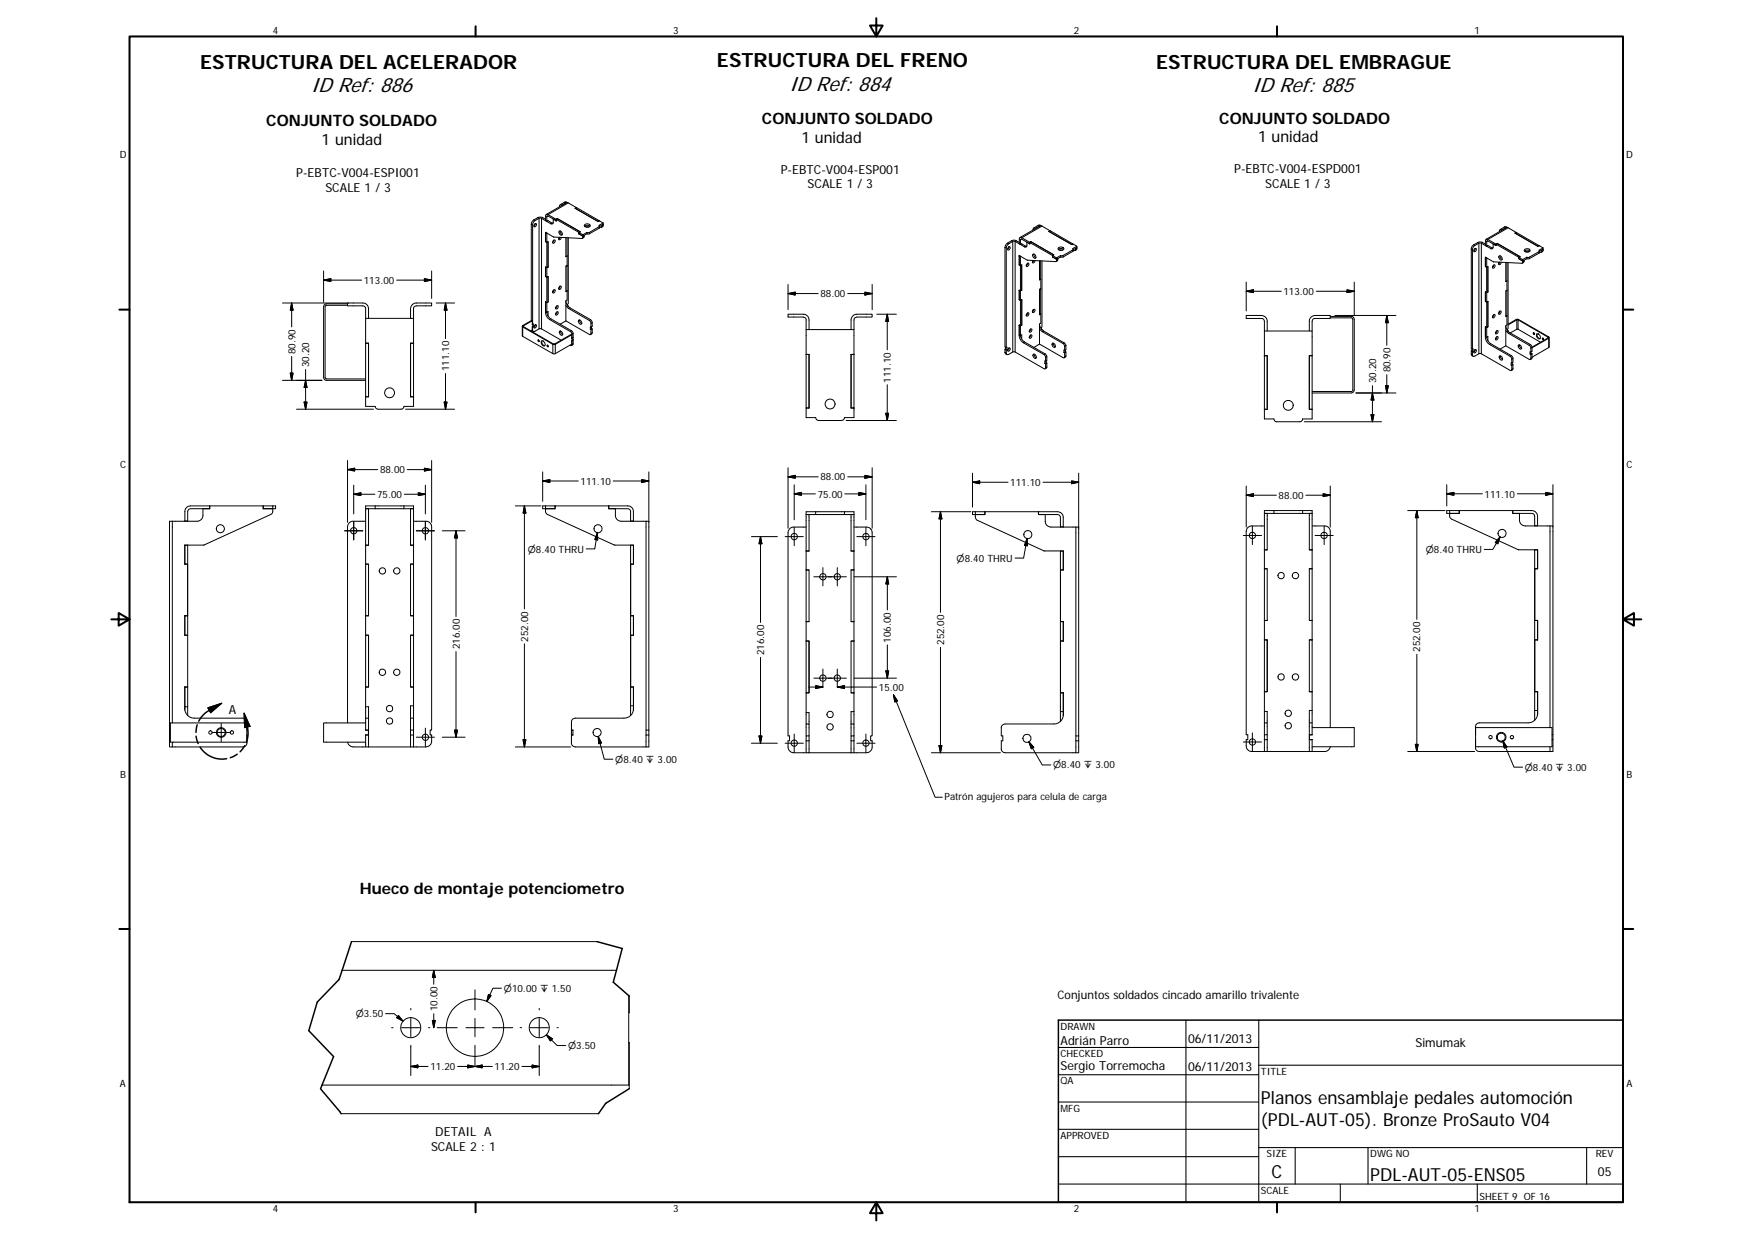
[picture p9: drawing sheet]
<svg xmlns="http://www.w3.org/2000/svg" width="420mm" height="297mm" viewBox="0 0 420 297" stroke-linecap="round" stroke-linejoin="round" font-family="sans-serif">
<defs><g id="words">
<g font-size="5">
<text x="74.5" y="22.1">ID Ref: 886</text>
<text x="189.2" y="21.8">ID Ref: 884</text>
<text x="300.3" y="22.1">ID Ref: 885</text>
</g>
<g font-size="4.7">
<text x="48" y="16.5">ESTRUCTURA DEL ACELERADOR</text>
<text x="171.9" y="16.1">ESTRUCTURA DEL FRENO</text>
<text x="277.2" y="16.5">ESTRUCTURA DEL EMBRAGUE</text>
</g>
<g font-size="4.3">
<text x="302.4" y="264.7">Planos ensamblaje pedales automoción</text>
<text x="302.4" y="269.9">(PDL-AUT-05). Bronze ProSauto V04</text>
<text x="304.9" y="282.4">C</text>
<text x="328.6" y="283.3">PDL-AUT-05-ENS05</text>
</g>
<g font-size="3.8">
<text x="182.7" y="29.8">CONJUNTO SOLDADO</text>
<text x="292.4" y="29.6">CONJUNTO SOLDADO</text>
<text x="63.9" y="30.2">CONJUNTO SOLDADO</text>
<text x="77.1" y="34.7">1 unidad</text>
<text x="192.2" y="34.3">1 unidad</text>
<text x="301.7" y="34.1">1 unidad</text>
<text x="86.3" y="214.3">Hueco de montaje potenciometro</text>
</g>
<g font-size="3">
<text x="187.2" y="41.6">P-EBTC-V004-ESP001</text>
<text x="296" y="41.4">P-EBTC-V004-ESPD001</text>
<text x="71" y="42.5">P-EBTC-V004-ESPI001</text>
<text x="78" y="46.1">SCALE 1 / 3</text>
<text x="193.7" y="45.2">SCALE 1 / 3</text>
<text x="303.4" y="45.1">SCALE 1 / 3</text>
<text x="54.9" y="171.1">A</text>
<text x="254.3" y="250.5">Adrián Parro</text>
<text x="284.9" y="250.1">06/11/2013</text>
<text x="339.5" y="251.1">Simumak</text>
<text x="254.3" y="256.5">Sergio Torremocha</text>
<text x="284.9" y="256.6">06/11/2013</text>
<text x="103.4" y="275.9">SCALE 2 : 1</text>
<text x="104.4" y="272.2">DETAIL A</text>
<text x="383.2" y="281.9">05</text>
</g>
<text font-size="2.8" x="253.6" y="239.6">Conjuntos soldados cincado amarillo trivalente</text>
<g font-size="2.4">
<text x="65.4" y="8">4</text>
<text x="161.4" y="8">3</text>
<text x="257.5" y="8">2</text>
<text x="353.6" y="8">1</text>
<text x="28.7" y="38">D</text>
<text x="390" y="38">D</text>
<text x="87.3" y="68">113.00</text>
<text x="196.8" y="71.3">88.00</text>
<text x="307.8" y="70.7">113.00</text>
<text x="70.8" y="84.9" transform="rotate(-90 70.8 84.9)">80.90</text>
<text x="74.2" y="88.1" transform="rotate(-90 74.2 88.1)">30.20</text>
<text x="107.7" y="89" transform="rotate(-90 107.7 89)">111.10</text>
<text x="333.4" y="89.3" transform="rotate(-90 333.4 89.3)">80.90</text>
<text x="213.6" y="91.7" transform="rotate(-90 213.6 91.7)">111.10</text>
<text x="330" y="91.9" transform="rotate(-90 330 91.9)">30.20</text>
<text x="28.8" y="112.2">C</text>
<text x="91.2" y="113.5">88.00</text>
<text x="390.1" y="112.2">C</text>
<text x="90.5" y="119.4">75.00</text>
<text x="139.2" y="116.2">111.10</text>
<text x="196.1" y="119.3">75.00</text>
<text x="196.8" y="115.2">88.00</text>
<text x="242.3" y="116.5">111.10</text>
<text x="306.6" y="119.6">88.00</text>
<text x="356" y="119.3">111.10</text>
<text x="110.2" y="155.6" transform="rotate(-90 110.2 155.6)">216.00</text>
<text x="126.7" y="153.8" transform="rotate(-90 126.7 153.8)">252.00</text>
<text x="213.6" y="154.1" transform="rotate(-90 213.6 154.1)">106.00</text>
<text x="226.4" y="154.6" transform="rotate(-90 226.4 154.6)">252.00</text>
<text x="183.3" y="157" transform="rotate(-90 183.3 157)">216.00</text>
<text x="340.6" y="156.3" transform="rotate(-90 340.6 156.3)">252.00</text>
<text x="210.8" y="165.6">15.00</text>
<text x="28.8" y="186.5">B</text>
<text x="226.5" y="191.9">Patrón agujeros para celula de carga</text>
<text x="390.1" y="186.5">B</text>
<text x="104.9" y="242.5" transform="rotate(-90 104.9 242.5)">10.00</text>
<text x="254.3" y="246.8">DRAWN</text>
<text x="103.2" y="256.5">11.20</text>
<text x="118.6" y="256.5">11.20</text>
<text x="254.3" y="253.4">CHECKED</text>
<text x="302.4" y="257.6">TITLE</text>
<text x="28.8" y="260.7">A</text>
<text x="254.3" y="259.9">QA</text>
<text x="390" y="260.7">A</text>
<text x="254.3" y="266.5">MFG</text>
<text x="254.3" y="273.1">APPROVED</text>
<text x="303.8" y="277.4">SIZE</text>
<text x="328.6" y="277.4">DWG NO</text>
<text x="382.7" y="277.4">REV</text>
<text x="302.4" y="286.2">SCALE</text>
<text x="354.8" y="287.7">SHEET 9 OF 16</text>
<text x="65.4" y="290.7">4</text>
<text x="161.4" y="290.7">3</text>
<text x="257.5" y="290.7">2</text>
<text x="353.6" y="290.7">1</text>
</g>
<g font-size="2.3">
<text x="126.6" y="132.5">⌀8.40 THRU</text>
<text x="229.4" y="134.7">⌀8.40 THRU</text>
<text x="341.9" y="132.6">⌀8.40 THRU</text>
<text x="147.5" y="182.9">⌀8.40 ↧ 3.00</text>
<text x="252.5" y="184.2">⌀8.40 ↧ 3.00</text>
<text x="365.7" y="184.8">⌀8.40 ↧ 3.00</text>
<text x="120.8" y="237.8">⌀10.00 ↧ 1.50</text>
<text x="85.3" y="243.9">⌀3.50</text>
<text x="136.2" y="251.5">⌀3.50</text>
</g>
</g></defs>
<g fill="none" stroke="#000" stroke-width=".24">
<path d="M127.4 53.7v23.2M127.4 53.7l.3 .2M127.7 53.9v23.9M128 52.7l.3 .2M128 52.7l-.5 .6-.1 .4M128.2 53.8l.1-.1a.24 .24 0 0 1 .3-.1 .24 .24 0 0 1 0 .4 .3 .3 0 0 1-.2 .4 .3 .3 0 0 1-.4-.3zM128.3 52.9l-.4 .4-.2 .6M128.4 53.6l-.4 .6M129 52.2l-1 .5M129 52.2l.5-.2 .6 .2M129 52.2l.3 .1v26.5M129.9 52.3l2.2 1.3"/>
<path d="M129.9 52.3v26.5M129.9 52.3h-.5l-1.1 .6M130.1 52.2l-.2 .1M130.1 52.2l.7 .4M130.8 57.9h.1M130.8 57.9l.3 .2M130.8 55.7l.3 .2M130.8 55.7h.1M131.1 58.1v6.1M131.1 55.9h.1M131.1 51.9l.2-.2 2.1 1.2M131.1 53.1l.3-.2 1 .6"/>
<path d="M131.1 58.1l.3-.2v6.1M131.1 51.9v1.2M131.1 55.9v2.2M131.4 51.8l-.3 .1M131.4 51.5l-.2-.1-.4 .2v1.3l.3 .2M131.4 51.5l2 1.1M132.4 53.5h.2M132.4 53.5l-.3 .1M132.7 57.7a.25 .25 0 0 1 .4-.1 .25 .25 0 0 1 0 .3 .32 .32 0 0 1-.2 .4 .32 .32 0 0 1-.4-.2zM132.9 57.6l-.1 .3-.3 .2M133.4 52.6l5.4 3.1M133.4 52.9l-.7-.4-.1 1-.2 .2-.3-.1"/>
<path d="M133.4 52.9v-.3l.3-.2 5.4 3.1M133.4 52.9h.1M133.4 52.6v.3M133.6 52.4h.1M133.6 52.4l5.5 3.1M133.6 52.4l-.2 .2M134.1 56.9a.3 .3 0 0 0-.2 .4 .3 .3 0 0 0 .4 .1l.3-.5M134.1 55.4a.56 .56 0 0 1 .7 .3 .56 .56 0 0 1-.2 .7 .74 .74 0 0 1-.5-1zM134.2 49.4v.2M134.2 56.9v.2M134.3 56.9l-.3 .4M134.4 55.4v.4l.4 .4"/>
<path d="M134.4 49l-.2 .3v.2M134.4 49l.3 .2M134.7 49.2l-.1 .1M134.7 49.2v.1M135.4 48.5l.3 .1M135.4 48.5l.3-.1 .3 .2M135.4 48.5l-1 .5M135.7 48.6l-1 .6M135.7 57v4.5M136 57v4.4l-.3 .1M136 48.6h-.3M136.3 48.6l-4.9 2.9"/>
<path d="M136.3 48.6h-.4l-4.9 2.8M136.3 57v15.8l-.2 .1v.4M136.3 48.6l1.9 1.2M137.9 49.9l.3-.1 5.5 3.1-.3 .2M137.9 49.9l5.5 3.2 .3-.2M138.2 49.8h.1M138.2 49.8l-.3 .1M138.8 56l1 .6M138.8 55.7v.3M138.8 56h.1M138.8 55.7l1 .6M139.1 55.5l-.3 .2"/>
<path d="M139.1 55.5h.1M139.1 55.5l-.3 .2v.3M139.8 56.9l-.2 .3-6.8-.4-2-1.1v2.2M139.8 56.6l.3-.2v.3M139.8 56.3v.6M140.1 56.7l-.4 .4M140.1 56.7l-.3 .2M140.2 53.9a.84 .84 0 0 1 1.4 .2 .8 .8 0 0 1-1.4-.1zM140.2 54.3l.6-.3 .7 .3M140.3 54.3l1 .1M140.7 56l-.9 .6M140.7 55.7h.6"/>
<path d="M140.7 56h.6M140.7 55.7l-.9 .6M140.7 55.7v.3M141.3 55.7v.3M143.7 54.4l-2.4 1.3M143.7 54.7l-2.4 1.3M143.7 54.4v.3M143.7 52.9h.1M143.7 52.9l.9 .6M143.8 54.5l-.1 .2M143.8 54.2v.3M144.4 54.3l-.2 .2h-.4"/>
<path d="M144.4 54.3v-.3l.2-.2-.8 .5M144.6 53.5v.6M144.6 54.1l-.2 .2M144.6 54.1l-.4 .4M144.6 53.5l-.9 .5 .1 .1-.1 .3M241 59.3l.3 .2M241 59.3v23.9l.3 .1M241.3 59.5v23.8M241.6 58.3l-.5 .5-.1 .5M241.6 58.3l.3 .2M241.9 59.2a.35 .35 0 0 1 .4 .3 .35 .35 0 0 1-.3 .4h-.1a.35 .35 0 0 1-.4-.3 .35 .35 0 0 1 .4-.4zM241.9 58.5l-.4 .3-.2 .7"/>
<path d="M242 59.2l-.4 .6M242.6 57.7l.5-.1 .6 .1M242.6 57.7l.3 .2v26.5M242.6 57.7l-1 .6M243.4 57.9l-.4-.1-1.1 .7M243.4 57.9v26.5M243.4 57.9l2.3 1.3M243.7 57.7l-.3 .2M243.7 57.7l.7 .4M244.7 57.5l.1-.2h.2l2 1.2M244.7 57.5v1.1M245 58.4l1 .6"/>
<path d="M245 57.3l-.3 .2M245 58.5l-.3 .1M245 57l-.3-.1-.3 .3v1.2l.3 .2M245 57l2 1.1M246 59l-.3 .2M246 59l.2 .1M247 58.1v.4M247 58.1l5.4 3.2M247 58.5l-.7-.4-.1 1-.5 .1M247.2 58l-.2 .1M247.2 58h.1M247.3 58l5.4 3.1"/>
<path d="M247.3 58l-.3 .1v.4M247.8 54.9v.2M248 54.6l-.2 .2 .1 .3M248 54.6l.3 .2M248.3 54.8l-.1 .1M248.3 54.8h.1M249 54l-1 .6M249 54l.6 .1M249 54l.3 .2M249.3 54.2l-1 .6M249.6 54.1l-.3 .1M249.9 54.2l-4.9 2.8"/>
<path d="M249.9 54.2l1.9 1.1M249.9 54.2l-.4-.1-4.9 2.9M251.5 55.5l.3-.2 5.5 3.2-.3 .1zM251.8 55.3h.1M251.8 55.3l-.3 .2 5.5 3.1 .3-.1M253.8 59.8l.5-.2 .8 .2M253.9 59.4l.1-.1a.68 .68 0 0 1 .7-.1 .68 .68 0 0 1 .4 .6 .83 .83 0 0 1-1.4-.2zM253.9 59.9h1M257.3 59.9l-2.4 1.4M257.3 59.9v.4M257.3 58.5l.9 .5M257.3 58.5h.1"/>
<path d="M257.4 59.8v.3M257.9 59.8v.2l-.5 .1M257.9 59.8v-.3l.3-.1-.8 .5M258.2 59l-.9 .6 .1 .1-.1 .2M258.2 59v.6M258.2 59.6l-.3 .2M258.2 59.6l-.4 .4M352.8 59.7v23.9l.3 .1M352.8 59.7l.3 .2M353.1 59.9v23.8M353.4 58.7l-.4 .4-.2 .6M353.4 58.7l.3 .2"/>
<path d="M353.6 59.8l.1-.2a.4 .4 0 0 1 .3 .5 .4 .4 0 0 1-.5 .2zM353.7 58.9l-.5 .5-.1 .5M353.8 59.6l-.4 .6M354.4 58.1l.3 .2v26.5M354.4 58.1l.3-.1 .8 .1M354.4 58.1l-1 .6M355.3 58.3v26.5M355.3 58.3l-.4-.1-1.2 .7M355.3 58.3l2.2 1.3M355.5 58.1l.7 .4M355.5 58.1l-.2 .2M356.5 57.9l.2-.2 2 1.2"/>
<path d="M356.5 57.9v1.1M356.8 58.8l1 .6M356.8 57.8l-.3 .1M356.8 58.9l-.3 .1M356.8 57.4h-.4l-.2 .4v1l.3 .2M356.8 57.4l1.9 1.1M357.8 59.4l-.3 .2M357.8 59.4l.2 .1M358.7 58.5v.4M358.8 58.8l-.1 .1M358.8 58.9l-.7-.4v.9l-.2 .3-.4-.1M358.8 58.5l5.4 3.2"/>
<path d="M359.1 58.4l-.4 .1M359.1 58.4h.1M359.1 58.4l5.4 3.1-.3 .2v.3M359.1 58.4l5.4 3.1M359.1 58.4l-.3 .1v.4M359.8 55l-.2 .1v.4v-.2M359.8 55l.3 .2M360.1 55.2l-.1 .1M360.1 55.2h.1M360.8 54.4l-1 .6M360.8 54.4l.6 .1-.3 .1M360.8 54.4l.3 .2"/>
<path d="M361.1 54.6l-1 .6M361.7 54.6l-4.9 2.8M361.7 54.6l1.9 1.1M361.7 54.6l-.4-.1-4.9 2.9M363.6 55.7h.1M363.6 55.7l-.3 .2 5.5 3.1M363.6 55.7l5.5 3.2-.3 .1M365.6 59.9l.2-.2a.65 .65 0 0 1 .7-.1 .65 .65 0 0 1 .4 .6 .72 .72 0 0 1-.8 .3 .72 .72 0 0 1-.5-.6zM369.1 58.9h.1M369.1 58.9l-.3 .1M369.1 58.9l.9 .5M370 59.4v.6"/>
<path d="M370 59.4l-.9 .6v.3M67.7 72.6h15.9M69.9 72.6l.4 1.8h-.7zM69.9 72.6v5.8M77.6 67.2l1.7-.4v.7zM77.6 67.2h9.1M77.6 65v7.4M83.3 72.8h-5l-.5 .3-.2 .3v17.3l.5 .5h9.6M83.3 73.2h-5.1l-.2 .2v17.2l.3 .2h9.4M87.7 76.3h11.5v6M87.7 76.3v21.1h2.3l.1 .5 .6 .2h5.6l.3-.1 .3-.6h2.3v-2.3M88.4 76.3v-2.3a1.36 1.36 0 0 0-1.4-1.4h-3.7v.7h3.7l.4 .2 .3 .4v2.4"/>
<path d="M95.1 67.2h8.4M99.2 76.3v-2.4l.2-.4 .5-.2h3.6v-.7h-3.6a1.39 1.39 0 0 0-1.4 1.4v2.3M101.8 66.8l1.7 .4-1.7 .3zM103.5 65v6.5M104.6 72.6h4.4M106.8 72.6v8.6M106.8 72.6l.4 1.8h-.7zM125.3 78.2l.1 2.4M125.4 78v.4M125.4 78l.1 .1-.1 .3M125.4 78.4v2.2M125.4 78.4l7.2 4.2"/>
<path d="M127.5 79.2l.4 .2M127.6 78.3l.1 .1M127.6 77.7l.1 .1M127.6 79l.1 .1M127.6 77.7v-.8l-2.1 1.4 7.2 4.2M127.6 77.7h.1M127.6 78.3v.8l-.3 .3M127.6 76.9l-.1-.1-2.1 1.2M127.7 77.8l.2-.1v.6M127.7 78.4v.7M127.8 78.2l.1 .1M127.8 77.7v.5l-.2 .1"/>
<path d="M127.9 78.3l-.2 .1M128.2 78h.1a.24 .24 0 0 1 .3-.1 .24 .24 0 0 1 0 .4 .3 .3 0 0 1-.2 .3 .3 .3 0 0 1-.4-.2zM128.4 77.9l-.4 .6M129.3 78.8l-1.1 .7h-.3l-.2-.4M129.3 78.8h.6M129.9 78.8l4.7 2.8M130.8 64l.3 .2M130.8 74.9a2.24 2.24 0 0 0 1 1.7M130.8 64v2.3M130.8 72.4v2.5M130.8 66.3l.3 .2 .3-.2M130.8 72.4l.3 .1"/>
<path d="M130.8 66.3h.1M130.8 64h.1M130.8 72.4h.1M130.8 66.3l.3 .1 .3-.1v6.1l-.3 .2M130.8 74.7l.3 .1M131 74.8l-.2 .1M131.1 74.8l.3-.1v1M131.1 64.2v10.7M131.1 74.8l.3 .9 .7 .7M131.4 64l-.3 .2M131.4 66.3h.1M131.4 64h.1"/>
<path d="M131.4 72.4h.1M131.4 66.3v6.1M131.4 72.4l-.3 .1M131.8 76.6l5 2.9M132.1 76.4l-.3 .2M132.1 76.4l4.9 2.9M132.7 69.6a.28 .28 0 0 1 .5-.1 .28 .28 0 0 1-.1 .5 .32 .32 0 0 1-.5 .2 .32 .32 0 0 1 0-.5zM132.9 69.4l-.1 .4-.3 .2M133.4 74.9a.24 .24 0 0 1 .4-.2 .24 .24 0 0 1 0 .4 .32 .32 0 0 1-.2 .4 .32 .32 0 0 1-.4-.2zM133.4 73.4a.25 .25 0 0 1 .4-.1 .25 .25 0 0 1 0 .4 .32 .32 0 0 1-.2 .4 .32 .32 0 0 1-.4-.2zM133.6 73.3l-.4 .6M133.6 74.7l-.4 .7"/>
<path d="M134.2 68.7v.3M134.2 79.4a.58 .58 0 0 1 .6 .3 .58 .58 0 0 1-.1 .7l-.5-.4zM134.3 68.6a.4 .4 0 0 1 .3 .5 .4 .4 0 0 1-.5 .3 .47 .47 0 0 1 .2-.8zM134.3 68.6l-.3 .6M134.4 79.4a.74 .74 0 0 0 .5 .8M135.7 76.9l-1.4 .8M135.7 72.3l.2 .6 .8 .9M135.7 73.3l.7 .7M135.7 76.9l5.7 3.3 .3-.3M136 69.7h.1M136 63.6h.1M136 63.6l-.3 .2"/>
<path d="M136 69.7l-.3 .2M136 61.4h.1M136 63.6l-.3 .2v6.1l.3-.2M136 61.4v10.5l-.3 .2v4.8M136 61.4l-.3 .1M136.2 73.3l.1 .1M136.3 73.4h-.1M136.3 73.4v.1M136.4 74l4.9 2.8M136.7 73.8l-.3 .2M136.7 73.8l4.9 2.8M136.8 79.5l.3 .6"/>
<path d="M137 79.3l.4 .6M137 79.3l-.2 .2M137.4 79.9l-.3 .2M137.4 79.9v1l-.3 .2M138.8 76.8a.59 .59 0 0 1 .6 .3 .59 .59 0 0 1-.1 .6l-.5-.3zM139 76.7a.78 .78 0 0 0 .5 .9M141.3 76.8l.4 .7M141.6 78.9l.1 .1M141.6 76.6l.4 .7M141.6 76.6l-.3 .2M141.7 78.4h-.1v.5M141.7 77.5v.9"/>
<path d="M141.7 79v.9M141.8 78.8l.2 .1M141.8 78.8l-.2 .1M141.8 78.4v.4M142 77.3l-.3 .2M142 79.8l-.4 .4M142 78.9l-.3 .1M142 77.3v1l-.3 .1M142 78.9v.9M142 79.8l-.3 .1M189 70.4l1.7-.4v.7zM189 70.4h7.2"/>
<path d="M189 68.2v6M193.3 79h11.5v6M193.3 79v21.1h2.3l.2 .5 .5 .2h5.5l.5-.2 .2-.5h2.3v-2.3M194 79v-2.3a1.36 1.36 0 0 0-1.4-1.4h-3.6v.7h3.6l.5 .2 .2 .4v2.4M203.3 70.4h5.9M204.8 79v-2.3l.1-.4 .6-.3h3.7v-.7h-3.7a1.44 1.44 0 0 0-1.4 1.4v2.3M207.4 70l1.8 .4-1.8 .3zM209.2 68.2v6M210.3 75.3h4.7M212.8 75.3l.3 1.8h-.7zM212.8 75.3v8.6M244.4 71.9h.1"/>
<path d="M244.4 77.9l.3 .2M244.4 71.9l.3 .1M244.4 77.9v2.6M244.4 61.3v2.2M244.4 63.5h.1M244.4 63.5l.3 .2M244.4 61.3l1.9 1.1 6.9 .3 .2-.3M244.4 61.3h.1M244.4 69.6l.3 .1M244.4 61.3l.3 .2M244.4 78h.1M244.4 71.8l.3 .2"/>
<path d="M244.7 63.7l.3-.2v6.1M244.7 61.5v2.2M244.7 69.7v10.8M244.7 72l.3-.2v6.2l-.3 .1M244.7 63.7v6M244.7 69.7l-.3-.1v2.3M244.7 61.4v.1M245 71.9h.1M245 69.6h.1M245 78h.1M245 63.5v6.1M245 69.6l-.3 .1"/>
<path d="M245 77.9l-.3 .2M245 71.9l-.3 .1M245 71.9v6M246.2 75.2a.29 .29 0 0 1 .5-.2 .29 .29 0 0 1-.1 .5l-.4 .3zM246.4 63.1h.2a.45 .45 0 0 1 0 .5 .45 .45 0 0 1-.5 .2zM246.5 75l-.4 .6M246.5 63.1l-.4 .6M247 79a.27 .27 0 0 1 .5-.1 .27 .27 0 0 1-.1 .5 .32 .32 0 0 1-.5 .2 .32 .32 0 0 1 .1-.5zM247.2 78.9l-.4 .5M247.7 61a.54 .54 0 0 1 .6 .3 .54 .54 0 0 1-.2 .7l-.4-.4zM247.7 62.5a.29 .29 0 0 0-.2 .3 .29 .29 0 0 0 .4 .2l.3-.5M247.8 62.5v.2"/>
<path d="M247.8 74.3v.3M247.8 74.3a.25 .25 0 0 1 .3-.1 .25 .25 0 0 1 .1 .3 .31 .31 0 0 1-.2 .4 .31 .31 0 0 1-.4-.2zM247.9 62.5l-.3 .4M247.9 74.2l-.3 .6M248 60.9a.74 .74 0 0 0 .4 .9M249.3 78.8l.7 .7M249.3 62.5v4.6M249.3 77.8l.4 1 .6 .6M249.5 75.3h.1M249.6 69.2h.1M249.6 69.2l-.3 .2M249.6 75.3l-.3 .1"/>
<path d="M249.6 66.9v.1M249.6 62.5v4.4l-.3 .2M249.6 67v10.5l-.3 .2v4.8M249.6 67l-.3 .1M249.6 69.2l-.3 .2v6.1l.3-.2M249.8 78.9l.1 .1M249.9 79h-.1M249.9 79h.1M249.9 62.5v15.9l-.2 .4M250 79.5l4.9 2.9M250.3 79.4l-.3 .1M250.3 79.4l4.9 2.8"/>
<path d="M252.4 61.6h.1M252.4 61.6l1 .6M252.4 61.3v.3M252.4 61.3l1 .5M252.7 61.1l-.3 .2v.3l1 .6M252.7 61.1h.1M252.7 61.1l-.3 .2M253.4 61.8v.6M253.4 62.2l.3-.2v.3M253.7 62.3l-.3 .1M253.7 62.3l-.4 .4M254.3 61.6l-.9 .6"/>
<path d="M254.3 61.3h.6M254.3 61.6h.6M254.3 61.3v.3M254.3 61.3l-.9 .5M254.9 61.3v.3M257.3 60.3l-2.4 1.3M257.4 60.1l-.1 .2M298.9 67.6v6.9M298.9 69.8l1.7-.3v.6zM298.9 69.8h8.4M303.2 79.4h11.5v5.9M303.2 79.4v21h2.3l.2 .5 .3 .2h5.9l.3-.2 .2-.5h2.3v-2.3"/>
<path d="M303.2 79.4v-2.4l-.3-.5-4-.2v-.7h3.6a1.44 1.44 0 0 1 1.4 1.4v2.4M314 79.4v-2.4a1.39 1.39 0 0 1 1.4-1.4h3.6v.7l-4.1 .2-.2 .5v2.4M315.7 69.8h9.1M319 76.2h5.1l.3 .3v17.1l-.3 .3h-9.4M319 75.9h5.2l.5 .3 .1 17.3-.3 .5-.4 .2h-9.4M320.1 75.6h14.7M323 69.5l1.8 .3-1.8 .3zM324.8 67.6v7.8M332.6 75.6v7.2M332.6 75.6l.3 1.8h-.6zM356.2 72.3h.1M356.2 70v2.3"/>
<path d="M356.2 78.3v2.6M356.2 63.9l.3 .2M356.2 70l.3 .1M356.2 61.7h.1M356.2 61.7l.3 .1v19.1M356.2 72.2l.3 .2M356.2 78.4h.1M356.3 70l.2 .1M356.5 64.1h.1M356.5 64.1l.3-.2v6.1M356.5 72.4l.3-.2v6.2l-.3 .1-.3-.1M356.8 72.3h.1"/>
<path d="M356.8 78.4h.1M356.8 78.3l-.3 .2-.3-.2M356.8 72.3l-.3 .1M356.8 72.3v6M356.8 70l-.3 .1M358.1 75.5l.2-.1a.38 .38 0 0 1 .2 .5 .38 .38 0 0 1-.6 .2zM358.1 63.6a.28 .28 0 0 1 .5 0 .28 .28 0 0 1-.1 .4 .31 .31 0 0 1-.5 .3 .31 .31 0 0 1 0-.6zM358.2 62.8h.1M358.2 62.8l-2-1.1v2.2M358.2 62.8l6.7 .3 .3-.2M358.3 75.4l-.4 .6M358.3 63.5l-.4 .6"/>
<path d="M358.9 79.3l.1-.1a.39 .39 0 0 1 .2 .6 .39 .39 0 0 1-.6 .1zM359 79.3l-.4 .6M359.5 61.4a.59 .59 0 0 1 .6 .3 .59 .59 0 0 1-.1 .7l-.2-.1a.76 .76 0 0 1-.3-.9zM359.5 62.9a.29 .29 0 0 0-.2 .3 .29 .29 0 0 0 .4 .2l.3-.5M359.6 62.9v.2M359.6 74.7v.3M359.7 74.6l.1-.1a.4 .4 0 0 1 .1 .6 .4 .4 0 0 1-.5 .1zM359.7 62.9l-.3 .4M359.7 74.6l-.3 .6M359.7 61.3a.76 .76 0 0 0 .5 .9M361.1 79.2l.7 .7M361.1 78.2l.3 .8 .7 .8"/>
<path d="M361.1 62.9v4.6M361.4 69.6h.1M361.4 67.3v.1M361.4 69.6l-.3 .2M361.4 75.7l-.3 .1M361.4 67.4v10.5l-.3 .2v4.8M361.4 67.4l-.3 .1M361.4 63v4.3l-.3 .2M361.4 69.6l-.3 .2v6.1l.3-.2M361.6 79.3l.1 .1M361.6 79.3v.1M361.7 63v15.8l-.2 .4"/>
<path d="M361.7 79.4h-.1M361.8 79.9l4.9 2.9M362.1 79.8l-.3 .1M362.1 79.8l4.9 2.8M363.6 76.6l-1.9 1.1M363.6 76.6h.6M363.6 76.6l.2 .1v2.2M363.8 78.9l-1.6 .9M363.8 78.9h.3M364.1 76.7l7.2 4.1M364.1 76.7v2.2M364.1 78.9l5.3 3.1"/>
<path d="M364.1 76.7l-.3-.1-2.1 1.3M364.2 76.6l7.2 4.2M364.2 76.6l-.1 .1M364.2 62l1 .6M364.2 61.7v.3M364.2 61.7l1 .5M364.5 61.5h.1M364.5 61.5l-.3 .2M365.2 62.6l.3-.2v.3M365.2 62.2v.7M365.5 62.7l-.3 .2M365.5 62.7l-.4 .4"/>
<path d="M365.6 60.2l.5-.2 .8 .2M365.7 60.3h1M366.2 61.7h.5M366.2 62h.5M366.2 61.7l-1 .5M366.2 61.7v.3M366.2 62l-1 .6M366.7 61.7v.3M367.8 79.8l.2 .3M369.1 60.3l-2.4 1.4M369.1 60.7l-2.4 1.3M369.1 60.3v.4"/>
<path d="M369.2 60.2v.3M369.2 60.5l-.1 .2M369.7 60.2v.3h-.5M369.7 60.2v-.3l.3-.1-.8 .5M370 60l-.3 .2M370 60l-.4 .5M67.7 91.2h9.5M69.6 89.5h.7l-.4 1.7zM69.9 85.4v5.8M71.1 98.1h18.5M72.9 96.4h.7l-.3 1.7zM73.3 91.2l.3 1.7h-.7z"/>
<path d="M73.3 88.6v9.5M87.7 95.1h.7zM87.7 82.3h.7v12.8M87.7 82.3h.7M97.3 98.1h11.7M98.5 95.1h.7M99.2 82.3h-.7M99.2 82.3v12.8h-.7M99.2 82.3h-.7v12.8M99.2 95.1h.1M106.5 96.4h.7l-.4 1.7zM106.8 89.6v8.5"/>
<path d="M125.4 80.6l7.2 4.2M129.1 81.5l.2 .3M129.8 81.9a.65 .65 0 0 1 .8 .2 .65 .65 0 0 1-.1 .9h-.1a.98 .98 0 0 1-.6-1.1zM130 81.7a.87 .87 0 0 0 .7 1.2M131.2 82.7l.3 .3-.1 .2-.2-.2zM131.3 82.7l.2 .4M132.6 84.8h.6M132.6 82.5h.6M132.6 82.6v2.2M132.7 82.5h.3M132.7 82.5h-.1M133 82.5h.2"/>
<path d="M133.2 82.5v2.3M137.1 82.6l-.1 .2h-.3M137.1 81.1v-.9h-.1l-4 2.3M137.1 81.7v.8l-3.9 2.3M137.1 80.2l-3.9 2.3M137.1 81.7h.1M137.1 81.1h.1M137.1 80.1v1M137.1 81.7v.9M137.4 80.9v.6M137.4 81.5l-.3 .2M137.4 81.5h.1"/>
<path d="M137.4 82.4l-.4 .4M137.4 82.4l-.3 .2M137.4 81.5v.9M193.3 97.8h.7zM193.3 85h.7v12.8M204.1 97.8h.7M204.1 85v12.8M204.1 85h.7M204.8 97.8h.1M204.8 85h-.7M204.8 85v12.8h-.7M212.4 99.1h.7l-.3 1.7z"/>
<path d="M212.8 92.2v8.6M241 84.5l.1 .3 .4 .2M241 84.5l.3 .1M241 83.7v.8M241 83.7l.3 .2M241.2 83.2v.4M241.2 83.6l.3 .2M241.2 83.6l-.2 .1M241.3 83.3l.2-.1v.6M241.3 83.9v.7M241.5 83.8l-.2 .1M241.9 83.5v-.1a.37 .37 0 0 1 .3 .6 .37 .37 0 0 1-.6 .1z"/>
<path d="M242 83.4l-.4 .6M242.9 84.4h.5M242.9 84.4l-1.3 .6h-.2l-.1-.4M243.4 84.4l7 4h.2l.2-.2M244.4 80.5a2.19 2.19 0 0 0 1 1.7M244.4 80.3l.3 .1M244.6 80.4l-.2 .1M244.7 80.4l.3 .8 .7 .8M244.7 80.4l.3-.1v1M245.4 82.2l5 2.8M245.7 82l-.3 .2M245.7 82l4.9 2.9"/>
<path d="M247 80.4a.25 .25 0 0 1 .4-.1 .25 .25 0 0 1 0 .4 .33 .33 0 0 1-.2 .4 .33 .33 0 0 1-.4-.2zM247.2 80.3l-.4 .6M247.8 85a.58 .58 0 0 1 .6 .2 .58 .58 0 0 1-.1 .8l-.4-.4zM248 84.9l.1 .5 .4 .4M249.3 82.5l-1.3 .8M249.3 82.5l5.6 3.2 .3 .1 .1-.3M250.4 85l.4 .7M250.6 87.1l.2 .1M250.6 84.9l-.2 .1M250.6 84.9l.4 .6M250.8 85.7v.9M250.8 87.2v1"/>
<path d="M250.8 86.6l-.2-.1v.6M250.9 87h.1M250.9 87l-.3 .1M250.9 86.6v.4M251 85.5l-.2 .2M251 88l-.2 .2M251 88l-.4 .4M251 87l-.2 .2M251 85.5v1l-.2 .1M251 87v1M252.3 82.3a.59 .59 0 0 1 .7 .3 .59 .59 0 0 1-.1 .7 .79 .79 0 0 1-.6-1zM252.6 82.3l.1 .5 .4 .3"/>
<path d="M254.9 82.4l.4 .7M255.2 84.5l.1 .1M255.2 82.2l-.3 .2M255.2 82.2l.4 .7M255.3 83.1v.9M255.3 84l-.1-.1v.6M255.3 84.6v.9M255.5 84.3l.1 .1M255.5 84.3l-.3 .2M255.5 83.9v.4M255.6 82.9l-.3 .2M255.6 85.4l-.3 .1"/>
<path d="M255.6 85.4l-.4 .4M255.6 84.4l-.3 .2M255.6 82.9v.9l-.3 .2M255.6 84.4v1M303.2 85.3h.7v12.8h-.7M303.2 85.3h.1M303.2 98.1h.7M314 85.3h.7M314 85.3v12.8h.7M314.7 85.3v12.8h-.7M325.2 94.2h9.6M328.8 99.4h.7l-.4 1.7z"/>
<path d="M329.1 94.2l.4 1.7h-.7zM329.1 92.5v8.6M332.3 92.5h.6l-.3 1.7zM332.6 89.8v4.4M352.8 84.9l.3 .1M352.8 84.9l.1 .3 .4 .2M352.8 84.1v.8M352.8 84.1l.3 .2M353 83.7v.4M353 84.1l.3 .1M353 84.1h-.2M353.1 83.7l.2-.1v.6"/>
<path d="M353.1 84.3v.7M353.3 84.2l-.2 .1M353.6 84l.1-.2a.4 .4 0 0 1 .3 .5 .4 .4 0 0 1-.5 .3zM353.8 83.8l-.4 .6M354.7 84.8h.6M354.7 84.8l-1.3 .6-.3-.4M355.3 84.8l6.9 4h.3l.1-.2M356.2 80.9v.2a2.23 2.23 0 0 0 1 1.5M356.2 80.7l.3 .1M356.4 80.8l-.2 .1M356.5 80.8l.3 .8 .7 .8M356.5 80.8l.3-.1v1"/>
<path d="M357.2 82.6l5 2.8M357.5 82.4l4.9 2.9M357.5 82.4l-.3 .2M358.7 80.9a.3 .3 0 0 1 .5-.2 .3 .3 0 0 1 0 .5l-.5 .3zM359 80.7l-.4 .6M359.6 85.3l.4 .1a.43 .43 0 0 1 .4 .5 .43 .43 0 0 1-.5 .4l-.1-.1a.66 .66 0 0 1-.2-.9zM359.8 85.3l.1 .4 .4 .5M361.1 82.9l5.7 3.3 .3-.3M361.1 82.9l-1.4 .8M362.2 85.4l.4 .7M362.4 87.5l.2 .1M362.4 85.3l-.2 .1"/>
<path d="M362.4 85.3l.4 .6M362.6 87h-.2v.5M362.6 86.1v.9M362.6 87.6v1M362.7 87.4h.1M362.7 87.4l-.3 .1M362.7 87v.4M362.8 85.9l-.2 .2M362.8 87.4l-.2 .2M362.8 85.9v1l-.2 .1M362.8 87.4v1M362.8 88.4l-.2 .2"/>
<path d="M362.8 88.4l-.4 .4M364.2 82.7l.4 .1a.44 .44 0 0 1 .4 .5 .44 .44 0 0 1-.5 .4l-.1-.1a.66 .66 0 0 1-.2-.9zM364.4 82.7v.4l.5 .4M366.7 82.8l.4 .7M367 82.6l.4 .7M367 82.6l-.3 .2M367.1 84.4v.6l.3-.2M367.1 85v.9M367.1 84.4l-.1-.1v.6l.1 .1M367.1 83.5v.9M367.4 84.8h.1M367.4 83.3l-.3 .2"/>
<path d="M367.4 84.8l-.3 .2M367.4 83.3v.9l-.3 .2M367.4 84.8v1M367.4 85.8l-.3 .1M367.4 85.8l-.4 .4M368.5 80.1a.7 .7 0 0 1 .8 .3 .7 .7 0 0 1-.1 .9 .89 .89 0 0 1-.7-1.2zM368.7 80a.91 .91 0 0 0 .6 1.2M369.9 81l.2 .2v.3l-.2-.1zM370 81l.2 .4M371.3 81l.1 .1M371.3 81l-3.9 2.2M371.3 80.8v.2"/>
<path d="M371.4 80.8h-.1M371.4 80.8v.3M371.4 83.3l-4 2.3M371.4 81.1v2.2M371.4 81.1l-4 2.3M371.5 80.9l-.1 2.4M83.3 112.6l1.8-.4v.7zM83.3 112.6h7.3M83.3 110.4v14.8M84.8 116.3v6.9M84.8 118.5l1.7-.4v.7zM84.8 118.5h5.1"/>
<path d="M100.3 118.1l1.7 .4-1.7 .3zM101.8 112.2l1.7 .4-1.7 .3zM102 116.3v6.9M102 118.5h-5M103.5 112.6h-5.8M103.5 110.4v14.8M130.1 115.3l1.8-.3v.7zM130.1 115.3h8.6M130.1 113.1v7.1M147.1 115.3h8.5M153.9 115l1.7 .3-1.7 .4zM155.6 113.1v12.1"/>
<path d="M189 114.3l1.7-.3v.7zM189 114.3h7.2M189 112.1v14.5M190.5 118.4l1.7-.4v.7zM190.5 118.4h5M190.5 116.2v8.4M202.9 100.8h12.1M203.3 114.3h5.9M206 118l1.7 .4-1.7 .3zM207.4 114l1.8 .3-1.8 .4zM207.7 118.4h-5.1M207.7 116.2v8.4"/>
<path d="M209.2 112.1v14.5M233.2 113.4v8.2M233.2 115.6l1.7-.3v.7zM233.2 115.6h8.6M250.1 115.6h8.6M257 115.3l1.7 .3-1.7 .4zM258.7 113.4v13.2M298.9 116.5v9.9M298.9 118.7l1.7-.3v.6zM298.9 118.7h7.2M312.8 101.1h18.5M317.3 118.4l1.7 .3-1.7 .3z"/>
<path d="M319 116.5v9.9M319 118.7h-5.8M347 116.2v5.1M347 118.4l1.7-.4v.7zM347 118.4h8.5M370.7 118l1.7 .4-1.7 .3zM372.4 116.2v10.2M372.4 118.4h-8.5M41.3 125v48.3M41.3 125h-.7v54.1h.7M44.3 135.3h.7v12.3h-.7v4.7M44.3 135.2h.7v12.4"/>
<path d="M44.3 124.9h.7M45 130.7v4.5M50.3 122h-4.6l-.4 .1-.3 .6v2.3M50.3 121.3v.7zM50.3 122h-1.6v1.6a1.39 1.39 0 0 1-1.4 1.4h-6M63.1 121.3v.7zM65.4 121.3h-19.7a1.36 1.36 0 0 0-1.4 1.4v2.3M65.4 121.3h.7v.7h-3M65.4 121.3v1.4l-.4 .6-16.1 7.4h-4.6v4.6M82.6 127.3h4.4M84.8 125.1v4.3M87.7 122h2.3"/>
<path d="M87.7 130.7h.7M87.7 125h-3a1.32 1.32 0 0 0-1.4 1.3v47M88.4 130.7h-.7M88.4 122v8.7M88.4 135.3l-.7-.1h.7v12.4h-.7M90 121.3h6.9M90 121.3h-2.3v50.9M90 122h6.9M90 121.3v.7M96.9 121.3h2.3v13.9M96.9 122h2.3M96.9 121.3v.7"/>
<path d="M98.5 122v8.7M98.5 130.7h.7M98.5 135.2h.7M98.5 135.2v12.4h.7M99.2 135.3v12.3h-.7M99.2 135.2l-.7 .1M99.2 130.7h.1M99.2 125h2.9a1.32 1.32 0 0 1 1.4 1.3v48.7h-.3v1.2h.3v1.5a1.44 1.44 0 0 1-1.4 1.4h-2.9M99.8 127.3h4.4M102 125.1v4.3M106.1 127.3h5.4M109.4 127.3l.3 1.7h-.7z"/>
<path d="M109.4 127.3v20.5M123.6 121.3h6.1M125.8 121.3l.3 1.7h-.7zM125.8 121.3v24.7M130.8 121.3h-.7v.7h.7M130.8 121.3h2.3v.7h-2.3M130.8 121.3v.7M143.3 127.7v1.8l-.6-.2zM143.3 127.7l-.7 3.9h-2M146 121.3v.7h1.6v1.6a1.39 1.39 0 0 0 1.4 1.4h5.9M146 121.3h-12.9v.7h-2.3v.5l.4 .8 16.2 7.4h4.5v4.6h-.7v12.3h.7v4.7M146 121.3h4.5a1.36 1.36 0 0 1 1.4 1.4v2.3"/>
<path d="M146 121.3v.7h4.5l.5 .1 .2 .4v2.4M151.2 135.2v12.4h.7M151.2 130.7h.7v4.5h-.7zM151.9 124.9l-.7 .1M154.9 125v50M154.9 125h.7v54.1h-.7M180.2 128.7h6.2M182.4 128.7v20.5M182.4 128.7l.3 1.7h-.7zM188.3 128.7h4.3M190.5 126.5v4.3M193.3 132.1h.7"/>
<path d="M193.3 123.4h2.3M193.3 126.4h-2.9a1.32 1.32 0 0 0-1.4 1.3v48.7h.3v1.2h-.3v1.5a1.39 1.39 0 0 0 1.4 1.4h2.9M194 132.1h-.7M194 123.4v8.7M194 132.1h.1M194 136.7l-.7-.1h.7v12.4h-.7M195.2 138.3h7.8M195.6 122.7h-2.3v50.9M195.6 122.7v.7M195.6 122.7h6.9M195.6 123.4h6.9M197.3 136.1v4.4"/>
<path d="M200.8 136.1v4.4M202.5 122.7v.7M202.5 122.7h2.3v13.9M202.5 123.4h2.3M204.1 136.6v12.4h.7M204.1 132.1h.7M204.1 136.6h.7M204.1 132.1h.1M204.1 123.4v8.7M204.8 126.4h3a1.32 1.32 0 0 1 1.4 1.3v48.7h-.4v1.2h.4v1.5a1.39 1.39 0 0 1-1.4 1.4h-3M204.8 132.1h.1M204.8 136.7v12.3h-.7"/>
<path d="M204.8 136.6l-.7 .1M204.8 138.3h10.2M205.5 128.7h4.4M207.7 126.5v4.3M212.8 138.3l.3 1.7h-.7zM212.8 138.3v7.9M223.4 122.7h9.4M225.5 122.7v24.1M225.5 122.7l.4 1.7h-.7zM233.9 122.7h-.7v.7h.7M233.9 122.7v.7M236.2 122.7v.7h-2.3"/>
<path d="M236.2 122.7h-2.3M246.3 129.1l.1 1.8-.7-.2zM246.3 129.1l-.8 4.7h-2.1M249 122.7h4.6a1.36 1.36 0 0 1 1.4 1.4v2.3M249 122.7h-12.8v.7h-2.3v.5l.4 .8 16.1 7.4h4.6v4.6h-.7v12.3h.7v4.7M249 122.7v.7h1.7v1.6a1.35 1.35 0 0 0 1.3 1.4h6M249.1 122.7v.7h4.5l.5 .1 .2 .4v2.4M254.3 132.1h.7M254.3 132.1v4.5M254.3 136.6v12.4h.7M255 132.1v4.5h-.7M255 126.3l-.7 .1"/>
<path d="M258 126.4v50M258 126.4h.7v54.1h-.7M298.2 128.4h4.3M300.3 126.2v4.4M303.2 136.3h.7v12.5h-.7M303.2 131.8h.7M303.2 123.1h2.3M303.2 126.1h-3a1.35 1.35 0 0 0-1.3 1.3v48.7h.3v1.2h-.3v1.5a1.33 1.33 0 0 0 1.3 1.4h3M303.2 136.4h.7M303.9 131.8h-.7M303.9 131.8h.1M303.9 123.1v8.7"/>
<path d="M305.5 122.4h-2.3v50.9M305.5 122.4v.7M305.5 122.4h6.9M305.5 123.1h6.9M312.4 122.4h2.3v13.9M312.4 123.1h2.3M312.4 122.4v.7M314 131.8h.7M314 131.8h.1M314 123.1v8.7M314.7 136.3h-.7v12.5l.7-.1v24.6M314.7 126.1h3a1.29 1.29 0 0 1 1.3 1.3v47"/>
<path d="M314.7 131.8h.1M314.7 136.4v12.3h-.7M314.7 136.3l-.7 .1M315.4 128.4h4.3M317.6 126.2v4.4M337.6 122.4h8.9M339.8 122.4l.3 1.7h-.7zM339.8 122.4v26.1M347.7 122.4h2.2v.7h-2.2M347.7 122.4h-.7v.7h.7M347.7 122.4v.7M359.7 128.7l-1.7 3h-2.1"/>
<path d="M359.7 128.7l-.5 1.7-.6-.4zM362.8 122.4h-12.8v.7h-2.3v.7l.5 .7 15.9 7.3h4.7v4.6h-.7v12.3h.7v4.7h-.7v12.4h.7v5.2a2.24 2.24 0 0 1-2.3 2.3h-11.7a.94 .94 0 0 0-.9 .9v5.1a.94 .94 0 0 0 .9 .9h16.9M362.8 122.4v.7h1.6v1.6a1.39 1.39 0 0 0 1.4 1.4h5.9M362.8 122.4h4.6a1.36 1.36 0 0 1 1.3 1.4v2.3M362.8 122.4v.7h4.6l.4 .1 .2 .6v2.2M368 136.3v12.5h.7v4.6M368 131.8h.7M368 136.3h.7M368 131.8v4.5M368.7 131.8v4.6M368.7 126l-.7 .1M371.7 126.1h.7v54.1h-.7"/>
<path d="M371.7 126.1v48.3M44.3 152.3h.7v12.4h-.7v5.5M44.3 147.6h.7M45 147.6v4.7h-.7M87.7 147.6h.7M98.5 152.3h.7h-.7v12.4h.7M99.2 147.6v24.6M109.4 156.2v20.5M125.8 154.3v24.8M151.2 147.6v23.9M151.2 152.3h.7M151.9 152.3h-.7v12.4h.7v5.5"/>
<path d="M182.4 157.6v20.6M193.3 149h.7M204.1 153.7h.7h-.7v12.4h.7M204.8 149v24.6M212.8 154.6v8M225.5 155.2v25.3M254.3 153.7h.7M254.3 149v23.9M255 153.7h-.7v12.4h.7v5.5M303.2 153.4h.7v12.5h-.7M303.2 153.4h.7v12.4h-.7M314 153.4h.7"/>
<path d="M314.7 153.4h-.7v12.5h.7M339.8 156.9v23.3M368 153.4h.7M368 148.8v23.9M40.6 176.2h.3M40.6 175h.3M40.9 173.3h18.3v4.6h-18.3zM41.3 177.9v1.2M44.3 169.9a2.28 2.28 0 0 0 2.3 2.3h11.7a.9 .9 0 0 1 .9 .9v1.9M44.3 169.4h.7M44.3 164.7h.7M45 164.7v6.8"/>
<path d="M49.8 169.7l3.4-1.1-2.7 2.3zM50.9 175.6h4.3M53.1 173.4v4.4M53.2 168.6l-3 1.7M58.5 171l.8 3.3M58.5 171l1.5 3.1-1.3 .4zM59.2 176.2v1.9a.98 .98 0 0 1-.9 1h-17M83.3 177.9a1.48 1.48 0 0 0 1.4 1.2h3M87.7 169.4h.7v2.8M87.7 173.3h-10.1v4.6h10.1M87.7 172.2h.7v6.9h-.7v-2.9h.7v-1.2h-.7zM87.7 164.7h.7v-12.4h-.7h.7v12.4h-.7"/>
<path d="M87.7 175h.7M88.4 179.1h10.8M98.5 172.2v2.8M98.5 176.2v2.9M98.5 172.2h.7v6.9M98.5 176.2h.7M98.5 164.7h.7M99.2 175h-.7v1.2M99.2 169.2h-.7v3M99.8 176.7h4.4M102 174.6v4.3M106.1 176.7h5.4"/>
<path d="M109 175h.7l-.3 1.7zM123.6 179.1h13.3M125.4 177.3h.7l-.3 1.8zM137 175h.4v1.2h-.4M137 175h.4M143.5 176.6l1.4 5.4h2.1M143.5 176.6l.7 1.5-.6 .2zM151.2 169.2h.7M151.2 164.7h.7M151.9 169.9a2.28 2.28 0 0 1-2.3 2.3h-11.6a.87 .87 0 0 0-1 .9v5a.94 .94 0 0 0 1 1h16.9M154.9 176.2v2.9M154.9 176.2h.7"/>
<path d="M155.6 175h-.7v1.2M180.2 178.2h6.2M182 176.4h.7l-.3 1.8zM188.3 178.2h4.3M190.5 176v4.4M193.3 170.8h.7v2.8M193.3 177.6h.7M193.3 176.4v-2.8h.7v6.9M193.3 177.6v2.9h.7M193.3 166.1h.7v-12.4h-.7h.7v12.4h-.7M193.9 164.7h3.4M194 176.4h-.7v1.2"/>
<path d="M195.2 162.6h7.8M195.6 164.4l1.7 .3-1.7 .4zM197.3 160.4v4.4M200.8 164.7l1.7-.3v.7zM200.8 160.4v4.4M204.1 173.6h.7v6.9M204.1 177.6h.7M204.1 166.1h.7M204.1 173.6v2.8M204.1 177.6v2.9M204.8 170.6h-.7v3M204.8 176.4h-.7v1.2"/>
<path d="M204.8 162.6h10.2M205.5 178.2h4.4M207.7 176v4.4M210.2 164.7h-9.4M212.4 160.8h.7l-.3 1.8zM214.3 166.6l.9 1.4-.6 .3zM214.3 166.6l9.9 24.5h1.8M225.2 178.7h.7l-.4 1.8zM246.7 177.8l1.2 1.4-.6 .3zM246.7 177.8l3.2 5.6h2.1M254.3 166.1h.7M254.3 170.6h.7"/>
<path d="M255 171.3a2.24 2.24 0 0 1-2.3 2.3h-11.7a.94 .94 0 0 0-.9 .9v1.9h.4v1.2h-.4v1.9a.94 .94 0 0 0 .9 1h17M258 177.6h.7M258 177.6v2.9M258.7 176.4h-.7v1.2M298.2 177.9h4.3M300.3 175.7v4.4M303.2 170.6h.7v2.7M303.2 177.3h.7M303.2 176.1v-2.8h.7v6.9M303.2 177.3v2.9h.7M303.9 176.1h-.7v1.2M314 173.3h.7v2.9"/>
<path d="M314 165.8h.7M314 173.3v2.8M314 177.3v2.9M314.7 170.3h-.7v3M314.7 176.1h-.7v1.2h.7M314.7 176.2h-.7v1.1h.7v2.9M314.7 174.4h10.1v4.6h-10.1M319 179a1.42 1.42 0 0 1-1.3 1.2h-3M339.4 178.5h.7l-.3 1.7zM353.9 177.3h.1M353.9 176.1h.1M353.9 174.4h18.3v4.6h-18.3"/>
<path d="M360.4 177.6l1 1.5-.6 .2zM360.4 177.6l2.7 6.3h2.1M368 165.9h.7M368 170.3h.7M368.7 165.8v5.5M371.7 179v1.2M372.2 177.3h.2M372.2 176.1h.2M194 180.5h10.8M223.4 180.5h16.5M303.9 180.2h10.8M337.6 180.2h16.1"/>
<path d="M82.1 232.6h65.7M84.3 225.7h58.9M104 232.6v3.4M104 232.6l.4 1.7h-.7zM113.9 237.3v4.8M117.1 238.4l.7 .3-1.1 1.4zM120.3 236.9h-2.1l-1.5 3.2M150.8 238.7v21.4h-73.6M150.9 238.8v4h-.1M92.5 243h2l2.2 1.8M93.9 246.4h.4M95.6 243.5l1.1 1.3-1.6-.8z"/>
<path d="M96.3 246.4h4.4M98.5 255.7l1.7-.4v.7zM98.5 255.7h4.2M98.5 241.8v.3M98.5 244.2v4.4M98.5 250.6v7.3M102.8 246.4h.3M103.7 244.6h.7l-.4 1.8zM104 243v3.4M104.8 246.4h4.9M109.7 255.7h8.4M111.7 246.4h4.4"/>
<path d="M112.2 255.3l1.7 .4-1.7 .3zM113.9 255.7l1.7-.4v.7zM113.9 244.2v4.4M113.9 250.6v4.8M118.1 246.4h4.9M124.7 246.4h.4M125.2 255.7h4.1M127.1 246.4h4.4M127.6 255.3l1.7 .4-1.7 .3zM129.3 241.8v.3M129.3 244.2v4.4M129.3 250.6v7.3"/>
<path d="M131 248.1l2.6 2.6h2.1M131 248.1l1.5 .9-.5 .6zM133.6 246.4h.3M150.8 250h.1v11M81.8 267h61.7"/>
<circle cx="367.9" cy="80" r=".2"/>
<circle cx="93.4" cy="94.2" r="1.18"/>
<circle cx="129.2" cy="81.7" r=".19"/>
<circle cx="199.1" cy="96.9" r="1.18"/>
<circle cx="308.9" cy="97.2" r="1.18"/>
<circle cx="52.8" cy="126.8" r=".97"/>
<circle cx="84.8" cy="127.2" r=".75"/>
<circle cx="91.7" cy="136.9" r=".77"/>
<circle cx="95.2" cy="136.9" r=".76"/>
<circle cx="102" cy="127.2" r=".75"/>
<circle cx="143.4" cy="126.8" r=".96"/>
<circle cx="190.5" cy="128.6" r=".75"/>
<circle cx="197.4" cy="138.3" r=".77"/>
<circle cx="200.8" cy="138.3" r=".76"/>
<circle cx="207.7" cy="128.6" r=".76"/>
<circle cx="246.5" cy="128.2" r=".96"/>
<circle cx="300.4" cy="128.4" r=".77"/>
<circle cx="307.2" cy="138" r=".77"/>
<circle cx="310.7" cy="138" r=".77"/>
<circle cx="317.6" cy="128.4" r=".76"/>
<circle cx="360.2" cy="127.9" r=".96"/>
<circle cx="50.5" cy="175.6" r=".4"/>
<circle cx="53" cy="175.6" r=".96"/>
<circle cx="53" cy="175.6" r="1.15"/>
<circle cx="55.6" cy="175.6" r=".41"/>
<circle cx="91.7" cy="161.2" r=".75"/>
<circle cx="93.4" cy="169.9" r=".75"/>
<circle cx="93.4" cy="172.9" r=".76"/>
<circle cx="95.1" cy="161.2" r=".75"/>
<circle cx="102" cy="176.8" r=".74"/>
<circle cx="143.2" cy="175.6" r=".96"/>
<circle cx="190.5" cy="178.2" r=".74"/>
<circle cx="197.3" cy="162.6" r=".76"/>
<circle cx="199.1" cy="174.3" r=".76"/>
<circle cx="199.1" cy="171.3" r=".77"/>
<circle cx="200.8" cy="162.6" r=".75"/>
<circle cx="207.7" cy="178.2" r=".75"/>
<circle cx="246.3" cy="177" r=".96"/>
<circle cx="300.4" cy="177.9" r=".77"/>
<circle cx="307.2" cy="162.3" r=".77"/>
<circle cx="308.9" cy="171" r=".75"/>
<circle cx="309" cy="174" r=".76"/>
<circle cx="310.7" cy="162.3" r=".77"/>
<circle cx="357.5" cy="176.7" r=".4"/>
<circle cx="360" cy="176.7" r="1.15"/>
<circle cx="360" cy="176.7" r=".96"/>
<circle cx="362.6" cy="176.7" r=".4"/>
<circle cx="98.5" cy="246.4" r="2.4"/>
<circle cx="113.9" cy="246.4" r="6.9"/>
<circle cx="129.3" cy="246.4" r="2.4"/>
</g>
<path d="M47 176.5l.5 1.8M47.3 173.8l-.3 1.8M48 179.1a6.2 6.2 0 0 0 6.3 2.8M50.2 170.3a6.1 6.1 0 0 0-2.5 2.6M58.7 178.8l-1.1 1.4M59.3 174.3a6.1 6.1 0 0 1-.2 3.6M56.9 180.8l-1.7 .9M84.3 225.7l-3 9.1-5.2 5.4-2 6.9 5.9 6.2-3.1 7.7 4.9 6M143.2 225.7l6 1.7-2.1 8.1 3.8 3.3M253.8 244.6h135.4v43.6h-135.4zM150.9 261l-5.6 3.5-1.8 2.5" fill="none" stroke="#000" stroke-width=".36"/>
<g fill="none" stroke="#000" stroke-width=".48">
<path d="M31.1 8.7h358.1v279.5h-358.1zM114.1 6.3v2.4M210.2 4.4v4.3l-1.6-2.6h3.1l-1.5 2.6M306.2 6.3v2.4M28.6 74.2h2.5M389.2 74.2h2.5M26.7 148.5h4.4l-2.6-1.5v3l2.6-1.5M389.2 148.5l2.6 1.5v-3l-2.6 1.5h4.4M28.6 222.7h2.5M389.2 222.7h2.5M114.1 288.2v2.5M210.2 288.2l1.5 2.7h-3.1l1.6-2.7v4.4"/>
<path d="M306.2 288.2v2.5"/>
</g>
<g fill="none" stroke="#000" stroke-width=".25">
<path d="M253.8 251.1h48.1M253.8 257.7h48.1M284.4 244.6v43.6M301.9 255.4h87.3M301.9 244.6v43.6M253.8 264.2h48.1M253.8 270.7h48.1M253.8 277.3h48.1M301.9 275.1h87.3M310.6 275.1v8.8M328.1 275.1v8.8M380.5 275.1v8.8"/>
<path d="M253.8 283.9h135.4M321.4 283.9v4.3M354.3 283.9v4.3"/>
</g>
<g fill="#000" stroke="#000" stroke-width=".24">
<path d="M69.9 72.6l.4 1.8h-.7zM77.6 67.2l1.7-.4v.7zM101.8 66.8l1.7 .4-1.7 .3zM106.8 72.6l.4 1.8h-.7zM189 70.4l1.7-.4v.7zM207.4 70l1.8 .4-1.8 .3zM212.8 75.3l.3 1.8h-.7zM298.9 69.8l1.7-.3v.6zM323 69.5l1.8 .3-1.8 .3zM332.6 75.6l.3 1.8h-.6zM69.6 89.5h.7l-.4 1.7zM72.9 96.4h.7l-.3 1.7z"/>
<path d="M73.3 91.2l.3 1.7h-.7zM106.5 96.4h.7l-.4 1.7zM212.4 99.1h.7l-.3 1.7zM328.8 99.4h.7l-.4 1.7zM329.1 94.2l.4 1.7h-.7zM332.3 92.5h.6l-.3 1.7zM83.3 112.6l1.8-.4v.7zM84.8 118.5l1.7-.4v.7zM100.3 118.1l1.7 .4-1.7 .3zM101.8 112.2l1.7 .4-1.7 .3zM130.1 115.3l1.8-.3v.7zM153.9 115l1.7 .3-1.7 .4z"/>
<path d="M189 114.3l1.7-.3v.7zM190.5 118.4l1.7-.4v.7zM206 118l1.7 .4-1.7 .3zM207.4 114l1.8 .3-1.8 .4zM233.2 115.6l1.7-.3v.7zM257 115.3l1.7 .3-1.7 .4zM298.9 118.7l1.7-.3v.6zM317.3 118.4l1.7 .3-1.7 .3zM347 118.4l1.7-.4v.7zM370.7 118l1.7 .4-1.7 .3zM109.4 127.3l.3 1.7h-.7zM125.8 121.3l.3 1.7h-.7z"/>
<path d="M143.3 127.7v1.8l-.6-.2zM182.4 128.7l.3 1.7h-.7zM212.8 138.3l.3 1.7h-.7zM225.5 122.7l.4 1.7h-.7zM246.3 129.1l.1 1.8-.7-.2zM339.8 122.4l.3 1.7h-.7zM359.7 128.7l-.5 1.7-.6-.4zM49.8 169.7l3.4-1.1-2.7 2.3zM58.5 171l1.5 3.1-1.3 .4zM109 175h.7l-.3 1.7zM125.4 177.3h.7l-.3 1.8zM143.5 176.6l.7 1.5-.6 .2z"/>
<path d="M182 176.4h.7l-.3 1.8zM195.6 164.4l1.7 .3-1.7 .4zM200.8 164.7l1.7-.3v.7zM212.4 160.8h.7l-.3 1.8zM214.3 166.6l.9 1.4-.6 .3zM225.2 178.7h.7l-.4 1.8zM246.7 177.8l1.2 1.4-.6 .3zM339.4 178.5h.7l-.3 1.7zM360.4 177.6l1 1.5-.6 .2zM104 232.6l.4 1.7h-.7zM117.1 238.4l.7 .3-1.1 1.4zM95.6 243.5l1.1 1.3-1.6-.8z"/>
<path d="M98.5 255.7l1.7-.4v.7zM103.7 244.6h.7l-.4 1.8zM112.2 255.3l1.7 .4-1.7 .3zM113.9 255.7l1.7-.4v.7zM127.6 255.3l1.7 .4-1.7 .3zM131 248.1l1.5 .9-.5 .6z"/>
</g>
<use href="#words"/>
</svg>
